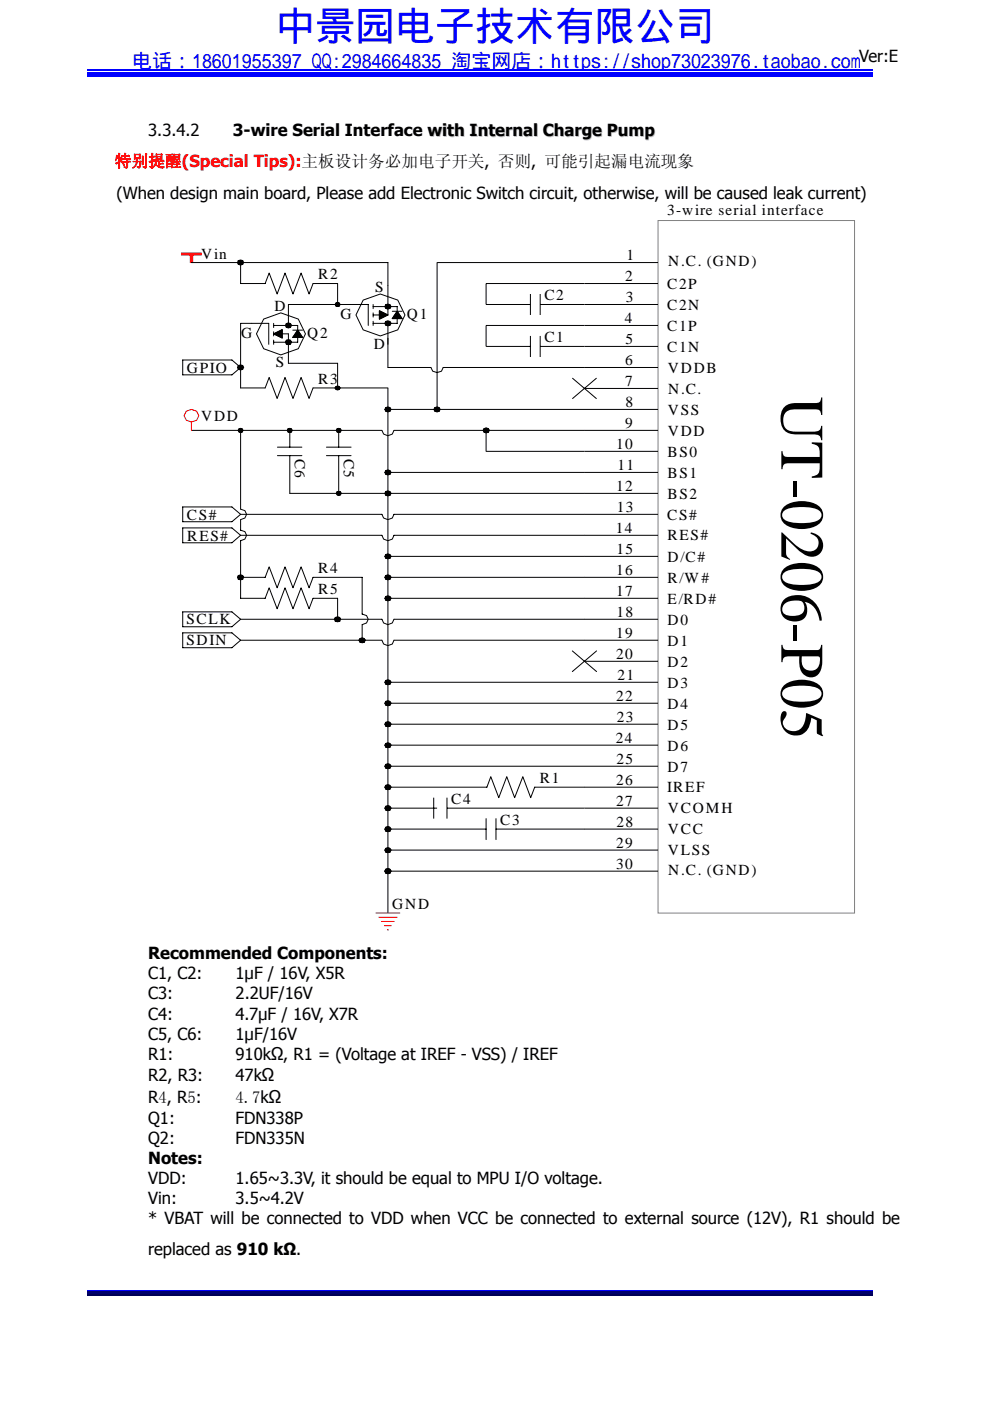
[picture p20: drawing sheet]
<svg xmlns="http://www.w3.org/2000/svg" width="210mm" height="297mm" viewBox="0 0 210 297" stroke-linecap="round" stroke-linejoin="round" font-family="sans-serif">
<defs><g id="words">
<text font-size="13.1" x="165.7" y="84.1" transform="rotate(90 165.7 84.1)">UT-0206-P05</text>
<text font-size="8.5" fill="#00f" x="58.4" y="8.5">中景园电子技术有限公司</text>
<text font-size="4.2" fill="#00f" x="28" y="14.3">电话：18601955397 QQ:2984664835 淘宝网店：https://shop73023976.taobao.com</text>
<g font-size="3.5">
<text x="182.2" y="13.2">Ver:E</text>
<text x="31.4" y="28.9">3.3.4.2</text>
<text x="49.4" y="28.9">3-wire Serial Interface with Internal Charge Pump</text>
<text x="24.7" y="42.2">(When design main board, Please add Electronic Switch circuit, otherwise, will be caused leak current)</text>
<text x="31.4" y="203.4">Recommended Components:</text>
<text x="31.4" y="207.6">C1, C2:</text>
<text x="50" y="207.6">1μF / 16V, X5R</text>
<text x="31.4" y="211.9">C3:</text>
<text x="50" y="211.9">2.2UF/16V</text>
<text x="31.4" y="216.2">C4:</text>
<text x="31.4" y="220.4">C5, C6:</text>
<text x="50" y="216.2">4.7μF / 16V, X7R</text>
<text x="50" y="220.4">1μF/16V</text>
<text x="31.4" y="224.8">R1:</text>
<text x="50" y="224.8">910kΩ, R1 = (Voltage at IREF - VSS) / IREF</text>
<text x="31.4" y="229.3">R2, R3:</text>
<text x="31.4" y="233.8">R4, R5:</text>
<text x="50" y="229.3">47kΩ</text>
<text x="50" y="233.8">4.7kΩ</text>
<text x="31.4" y="238.3">Q1:</text>
<text x="50" y="238.3">FDN338P</text>
<text x="31.4" y="242.6">Q2:</text>
<text x="50" y="242.6">FDN335N</text>
<text x="31.4" y="246.8">Notes:</text>
<text x="31.4" y="251.1">VDD:</text>
<text x="50" y="251.1">1.65~3.3V, it should be equal to MPU I/O voltage.</text>
<text x="31.4" y="255.4">Vin:</text>
<text x="50" y="255.4">3.5~4.2V</text>
<text x="31.4" y="259.6">* VBAT will be connected to VDD when VCC be connected to external source (12V), R1 should be</text>
<text x="31.4" y="266">replaced as 910 kΩ.</text>
</g>
<text font-size="3.5" fill="#f00" x="24.4" y="35.3">特别提醒(Special Tips):主板设计务必加电子开关, 否则, 可能引起漏电流现象</text>
<g font-size="3.3">
<text x="141.5" y="45.7">3-wire serial interface</text>
<text x="42.7" y="55">Vin</text>
<text x="67.5" y="59.2">R2</text>
<text x="132.6" y="59.7">2</text>
<text x="132.9" y="55.2">1</text>
<text x="141.7" y="56.5">N.C. (GND)</text>
<text x="58.2" y="65.9">D</text>
<text x="79.6" y="61.8">S</text>
<text x="115.5" y="63.6">C2</text>
<text x="132.8" y="64.1">3</text>
<text x="141.5" y="61.2">C2P</text>
<text x="141.5" y="65.7">C2N</text>
<text x="51.1" y="71.7">G</text>
<text x="65.2" y="71.6">Q2</text>
<text x="72.2" y="67.7">G</text>
<text x="86.3" y="67.6">Q1</text>
<text x="132.5" y="68.6">4</text>
<text x="141.5" y="70.1">C1P</text>
<text x="58.5" y="77.9">S</text>
<text x="79.3" y="73.9">D</text>
<text x="115.5" y="72.5">C1</text>
<text x="132.6" y="77.4">6</text>
<text x="132.7" y="73">5</text>
<text x="141.5" y="74.5">C1N</text>
<text x="39.6" y="79">GPIO</text>
<text x="67.5" y="81.3">R3</text>
<text x="132.6" y="81.9">7</text>
<text x="141.6" y="79">VDDB</text>
<text x="141.7" y="83.5">N.C.</text>
<text x="42.7" y="89.2">VDD</text>
<text x="132.7" y="86.3">8</text>
<text x="141.6" y="87.9">VSS</text>
<text x="130.7" y="95.2">10</text>
<text x="132.6" y="90.8">9</text>
<text x="141.6" y="92.3">VDD</text>
<text x="62.5" y="97.4" transform="rotate(90 62.5 97.4)">C6</text>
<text x="72.9" y="97.4" transform="rotate(90 72.9 97.4)">C5</text>
<text x="131" y="99.7">11</text>
<text x="141.6" y="96.8">BS0</text>
<text x="141.6" y="101.2">BS1</text>
<text x="130.7" y="104.2">12</text>
<text x="141.6" y="105.7">BS2</text>
<text x="39.6" y="110.1">CS#</text>
<text x="130.6" y="113.1">14</text>
<text x="130.8" y="108.6">13</text>
<text x="141.5" y="110.1">CS#</text>
<text x="39.7" y="114.6">RES#</text>
<text x="130.7" y="117.5">15</text>
<text x="141.6" y="119.1">D/C#</text>
<text x="141.6" y="114.6">RES#</text>
<text x="67.5" y="125.9">R5</text>
<text x="67.5" y="121.5">R4</text>
<text x="130.7" y="121.9">16</text>
<text x="141.6" y="123.5">R/W#</text>
<text x="130.7" y="126.4">17</text>
<text x="130.7" y="130.8">18</text>
<text x="141.6" y="128">E/RD#</text>
<text x="39.6" y="136.8">SDIN</text>
<text x="39.6" y="132.4">SCLK</text>
<text x="130.7" y="135.3">19</text>
<text x="141.6" y="132.4">D0</text>
<text x="141.6" y="136.9">D1</text>
<text x="130.7" y="139.7">20</text>
<text x="141.6" y="141.3">D2</text>
<text x="130.7" y="148.7">22</text>
<text x="131" y="144.2">21</text>
<text x="141.6" y="145.8">D3</text>
<text x="130.8" y="153.1">23</text>
<text x="141.6" y="154.7">D5</text>
<text x="141.6" y="150.2">D4</text>
<text x="130.6" y="157.6">24</text>
<text x="141.6" y="159.1">D6</text>
<text x="114.5" y="166">R1</text>
<text x="130.7" y="166.5">26</text>
<text x="130.7" y="162">25</text>
<text x="141.6" y="163.6">D7</text>
<text x="95.7" y="170.4">C4</text>
<text x="130.7" y="170.9">27</text>
<text x="141.5" y="168">IREF</text>
<text x="141.6" y="172.4">VCOMH</text>
<text x="106.1" y="174.9">C3</text>
<text x="130.7" y="179.8">29</text>
<text x="130.7" y="175.3">28</text>
<text x="141.6" y="176.9">VCC</text>
<text x="130.7" y="184.3">30</text>
<text x="141.6" y="181.3">VLSS</text>
<text x="141.7" y="185.5">N.C. (GND)</text>
<text x="83.2" y="192.7">GND</text>
</g>
</g></defs>
<path d="M18.6 16.1h166.5" fill="none" stroke="#00f" stroke-width=".25"/>
<path d="M18.6 15.2h166.5v.5h-166.5z" fill="#00f"/>
<path d="M18.6 14.8h166.5M18.6 273.6h166.5" fill="none" stroke="#00f" stroke-width=".25"/>
<path d="M18.6 273.7h166.5v.8h-166.5z" fill="#00006b"/>
<path d="M18.6 274.7h166.5" fill="none" stroke="#005" stroke-width=".25"/>
<path d="M139.6 46.8h41.7v146.8h-41.7z" fill="none" stroke="#808080" stroke-width=".21"/>
<g fill="none" stroke="#000" stroke-width=".21">
<path d="M139.6 55.7h-46.9v31.1M82.3 77.9h9.1l.4 .8 .9 .3 .9-.3 .4-.8h45.6M112.5 62.3v4.5M112.5 71.2v4.5M114.6 73.4h25M114.6 64.6h25M114.6 62.3v4.5M114.6 71.2v4.5M139.6 69h-36.5v4.4h9.4M139.6 60.1h-36.5v4.5h9.4M40.6 91.2h40.4l.4 .8 .9 .4 .9-.4 .4-.8h56M58.8 94.8h5.2"/>
<path d="M58.8 96.6h5.2M60.9 91.2l.9 .4h-.7zM60.9 91.2h1.1l-.2 .4zM61.1 91l.4-.2 .3 .2zM61.1 91l.9 .2h-1.1zM61.1 91h.7l.2 .2zM61.1 91.6h.7l-.3 .1zM61.5 96.6v8h78.1M61.5 91.2v3.6M69.2 94.8h5.3M69.2 96.6h5.3M71.8 91.2v3.6"/>
<path d="M71.8 96.6v8M82.3 86.8h57.3M82.3 82.3v111.3M92 86.8l1.2 .4h-1zM92 86.8h1.3l-.1 .4zM92.2 86.4l.5-.1 .5 .1zM92.2 86.4l1.1 .4h-1.3zM92.2 86.4h1l.1 .4zM92.2 87.2h1l-.5 .2zM103.1 95.7h36.5M121.4 80.2l5.1 4.3M124 82.4h15.6"/>
<path d="M126.5 80.2l-5.1 4.3M51 109.1h30l.4 .7 .9 .4 .9-.4 .4-.7h56M51 113.5h30l.4 .8 .9 .3 .9-.3 .4-.8h56M71.3 104.6l.9 .3h-.7zM71.3 104.6h1.1l-.2 .3zM71.5 104.3l.3-.1 .4 .1zM71.5 104.3l.9 .3h-1.1zM71.5 104.3h.7l.2 .3zM71.5 104.9h.7l-.4 .2zM82.3 100.2h57.3M82.3 118h57.3M82.3 122.4h57.3"/>
<path d="M82.3 126.9h57.3M124 131.3h15.6M124 135.7h15.6M82.3 144.7h57.3M82.3 149.1h57.3M82.3 153.5h57.3M82.3 158h57.3M124 140.2h15.6M81.6 175.8l1.1 .4h-.9zM81.6 175.8h1.3l-.2 .4zM81.6 171.3l1.1 .4h-.9zM81.6 171.3h1.3l-.2 .4z"/>
<path d="M81.6 166.9l1.1 .4h-.9zM81.6 166.9h1.3l-.2 .4zM81.8 179.9l.5-.2 .4 .2zM81.8 179.9l1.1 .3h-1.3zM81.8 179.9h.9l.2 .3zM81.8 175.4l.5-.2 .4 .2zM81.8 175.4l1.1 .4h-1.3zM81.8 175.4h.9l.2 .4zM81.8 176.2h.9l-.4 .1zM81.8 171l.5-.2 .4 .2zM81.8 171l1.1 .3h-1.3zM81.8 171h.9l.2 .3z"/>
<path d="M81.8 171.7h.9l-.4 .2zM81.8 166.5l.5-.2 .4 .2zM81.8 166.5l1.1 .4h-1.3zM81.8 166.5h.9l.2 .4zM81.8 167.3h.9l-.4 .1zM82.3 166.9h21l.8-2.2 1.7 4.4 1.7-4.4 1.7 4.4 1.7-4.4 1.7 4.4 .8-2.2h26.2M82.3 171.3h10.4M82.3 162.5h57.3M82.3 175.8h20.8M92 169.1v4.5M94.8 169.1v4.5M94.8 171.3h44.8"/>
<path d="M103.1 173.6v4.4M105.2 175.8h34.4M105.2 173.6v4.4M81.6 184.7l1.1 .4h-.9zM81.6 184.7h1.3l-.2 .4zM81.6 180.2l1.1 .5h-.9zM81.6 180.2h1.3l-.2 .5zM81.8 184.3l.5-.2 .4 .2 .2 .4-.2 .4-.4 .2-.5-.2-.2-.4zM81.8 184.3l.5-.2 .4 .2zM81.8 184.3l1.1 .4h-1.3zM81.8 184.3h.9l.2 .4zM81.8 185.1h.9l-.4 .2z"/>
<path d="M81.8 180.7h.9l-.4 .1zM82.3 180.2h57.3M82.3 184.7h57.3"/>
</g>
<path d="M39.5 87.2l1.1-.4 1.1 .4 .5 .9-.5 1-1.1 .4-1.1-.4-.5-1zM40.6 89.5v1.7M79.7 193.6h5.2M80.3 194.5h4M80.9 195.4h2.8M81.5 196.3h1.6M82.1 197.1h.4" fill="none" stroke="#f00" stroke-width=".21"/>
<g fill="#000">
<path d="M60.9 91.2l.9 .4h-.7zM60.9 91.2h1.1l-.2 .4zM61.1 91l.9 .2h-1.1zM61.1 91h.7l.2 .2zM61.1 91.6h.7l-.3 .1zM61.1 91l.4-.2 .3 .2zM92 86.8l1.2 .4h-1zM92 86.8h1.3l-.1 .4zM92.2 86.4l1.1 .4h-1.3zM92.2 86.4h1l.1 .4zM92.2 87.2h1l-.5 .2zM92.2 86.4l.5-.1 .5 .1z"/>
<path d="M71.3 104.6l.9 .3h-.7zM71.3 104.6h1.1l-.2 .3zM71.5 104.3l.9 .3h-1.1zM71.5 104.3h.7l.2 .3zM71.5 104.9h.7l-.4 .2zM71.5 104.3l.3-.1 .4 .1zM81.6 175.8l1.1 .4h-.9zM81.6 175.8h1.3l-.2 .4zM81.6 171.3l1.1 .4h-.9zM81.6 171.3h1.3l-.2 .4zM81.6 166.9l1.1 .4h-.9zM81.6 166.9h1.3l-.2 .4z"/>
<path d="M81.8 179.9l1.1 .3h-1.3zM81.8 179.9h.9l.2 .3zM81.8 175.4l1.1 .4h-1.3zM81.8 175.4h.9l.2 .4zM81.8 176.2h.9l-.4 .1zM81.8 171l1.1 .3h-1.3zM81.8 171h.9l.2 .3zM81.8 171.7h.9l-.4 .2zM81.8 166.5l1.1 .4h-1.3zM81.8 166.5h.9l.2 .4zM81.8 167.3h.9l-.4 .1zM81.8 179.9l.5-.2 .4 .2z"/>
<path d="M81.8 175.4l.5-.2 .4 .2zM81.8 171l.5-.2 .4 .2zM81.8 166.5l.5-.2 .4 .2zM81.6 184.7l1.1 .4h-.9zM81.6 184.7h1.3l-.2 .4zM81.6 180.2l1.1 .5h-.9zM81.6 180.2h1.3l-.2 .5zM81.8 184.3l1.1 .4h-1.3zM81.8 184.3h.9l.2 .4zM81.8 185.1h.9l-.4 .2zM81.8 180.7h.9l-.4 .1zM81.8 184.3l.5-.2 .4 .2z"/>
</g>
<g fill="#f00">
<path d="M40.4 53.9l.5 1.8h-.5z"/>
<path d="M40.4 53.9h.5v1.8z"/>
</g>
<path d="M38.5 53.6h4.2v.5h-4.2zM40.4 53.9h.5v1.8h-.5z" fill="none" stroke="#f00" stroke-width=".21"/>
<path d="M38.5 53.9h4.2" fill="none" stroke="#f00" stroke-width=".44"/>
<g fill="#000">
<path d="M50.4 55.7l1.1 .3h-1zM50.4 55.7h1.3l-.2 .3zM50.5 55.2l1.2 .5h-1.3zM50.5 55.2h1l.2 .5zM50.5 56h1l-.5 .2zM50.5 55.2l.5-.1 .5 .1zM50.4 77.9l1.1 .4h-1zM50.4 77.9h1.3l-.2 .4zM50.5 77.5l1.2 .4h-1.3zM50.5 77.5h1l.2 .4zM50.5 78.3h1l-.5 .2zM50.5 77.5l.5-.1 .5 .1z"/>
<path d="M58 70.8h1.9v.9zM58 70.8l1.9-.9v.9zM60.5 69l1.1 .4h-.9zM60.5 69h1.3l-.2 .4zM60.5 72.6l1.1 .3h-.9zM60.5 72.6h1.3l-.2 .3zM60.7 68.6l1.1 .4h-1.3zM60.7 68.6h.9l.2 .4zM60.7 69.4h.9l-.4 .2zM60.7 72.2l1.1 .4h-1.3zM60.7 72.2h.9l.2 .4zM60.7 72.9h.9l-.4 .2z"/>
<path d="M60.7 68.6l.5-.1 .4 .1zM60.7 72.2l.5-.2 .4 .2zM63.1 70l1.1 1.5h-2.1zM71.1 64.6l.9 .3h-.8zM71.1 64.6h1l-.1 .3zM71.2 64.3l.9 .3h-1zM71.2 64.3h.8l.1 .3zM71.2 64.9h.8l-.4 .1zM71.2 64.3l.4-.2 .4 .2zM80.5 65.9l1.8 .9h-1.8zM80.5 66.8h1.8l-1.8 .9zM81.6 65l1.1 .4h-.9z"/>
<path d="M81.6 65h1.3l-.2 .4zM81.6 68.6l1.1 .3h-.9zM81.6 68.6h1.3l-.2 .3zM81.8 64.6l1.1 .4h-1.3zM81.8 64.6h.9l.2 .4zM81.8 65.4h.9l-.4 .2zM81.8 68.2l1.1 .4h-1.3zM81.8 68.2h.9l.2 .4zM81.8 68.9h.9l-.4 .2zM81.8 64.6l.5-.1 .4 .1zM81.8 68.2l.5-.2 .4 .2zM84.2 66l1.1 1.5h-2.1z"/>
<path d="M50.5 91.2l.9 .4h-.7zM50.5 91.2h1l-.1 .4zM50.7 91l.8 .2h-1zM50.7 91h.7l.1 .2zM50.7 91.6h.7l-.4 .1zM50.7 91l.3-.2 .4 .2zM71.1 82.3l.9 .3h-.8zM71.1 82.3h1l-.1 .3zM71.2 82l.9 .3h-1zM71.2 82h.8l.1 .3zM71.2 82.6h.8l-.4 .1zM71.3 91.2l.9 .4h-.7z"/>
<path d="M71.3 91.2h1.1l-.2 .4zM71.5 91l.9 .2h-1.1zM71.5 91h.7l.2 .2zM71.5 91.6h.7l-.4 .1zM71.2 82l.4-.2 .4 .2zM71.5 91l.3-.2 .4 .2zM81.6 86.8l1.1 .4h-.9zM81.6 86.8h1.3l-.2 .4zM81.8 86.4l1.1 .4h-1.3zM81.8 86.4h.9l.2 .4zM81.8 87.2h.9l-.4 .2zM81.8 99.8l1.1 .4h-1.3z"/>
<path d="M81.8 99.8h.9l.2 .4zM81.8 86.4l.5-.1 .4 .1zM81.8 99.8l.5-.2 .4 .2zM102.5 91.2l1.1 .4h-.9zM102.5 91.2h1.3l-.2 .4zM102.7 90.9l1.1 .3h-1.3zM102.7 90.9h.9l.2 .3zM102.7 91.6h.9l-.5 .2zM102.7 90.9l.4-.2 .5 .2zM81.6 100.2l1.1 .4h-.9zM81.6 100.2h1.3l-.2 .4zM81.6 104.6l1.1 .4h-.9z"/>
<path d="M81.6 104.6h1.3l-.2 .4zM81.6 118l1.1 .4h-.9zM81.6 118h1.3l-.2 .4zM81.8 100.6h.9l-.4 .1zM81.8 104.2l1.1 .4h-1.3zM81.8 104.2h.9l.2 .4zM81.8 105h.9l-.4 .2zM81.8 117.6l1.1 .4h-1.3zM81.8 117.6h.9l.2 .4zM81.8 118.4h.9l-.4 .1zM81.8 104.2l.5-.1 .4 .1zM81.8 117.6l.5-.2 .4 .2z"/>
<path d="M50.4 122.4l1.1 .4h-1zM50.4 122.4h1.3l-.2 .4zM50.5 122l1.2 .4h-1.3zM50.5 122h1l.2 .4zM50.5 122.8h1l-.5 .2zM50.5 122l.5-.1 .5 .1zM70.9 131.3l1.2 .4h-1zM70.9 131.3h1.3l-.1 .4zM71.1 130.9l1.1 .4h-1.3zM71.1 130.9h1l.1 .4zM71.1 131.7h1l-.5 .1zM71.1 130.9l.5-.2 .5 .2z"/>
<path d="M76.1 135.7l1.2 .5h-1zM76.1 135.7h1.4l-.2 .5zM76.3 135.4l1.2 .3h-1.4zM76.3 135.4h1l.2 .3zM76.3 136.2h1l-.5 .1zM76.3 135.4l.5-.2 .5 .2zM81.6 122.4l1.1 .4h-.9zM81.6 122.4h1.3l-.2 .4zM81.6 126.9l1.1 .4h-.9zM81.6 126.9h1.3l-.2 .4zM81.8 122l1.1 .4h-1.3zM81.8 122h.9l.2 .4z"/>
<path d="M81.8 122.8h.9l-.4 .2zM81.8 126.5l1.1 .4h-1.3zM81.8 126.5h.9l.2 .4zM81.8 127.3h.9l-.4 .1zM81.8 122l.5-.1 .4 .1zM81.8 126.5l.5-.2 .4 .2zM81.6 158l1.1 .4h-.9zM81.6 158h1.3l-.2 .4zM81.6 153.5l1.1 .5h-.9zM81.6 153.5h1.3l-.2 .5zM81.6 149.1l1.1 .4h-.9zM81.6 149.1h1.3l-.2 .4z"/>
<path d="M81.6 144.7l1.1 .4h-.9zM81.6 144.7h1.3l-.2 .4zM81.8 157.6l1.1 .4h-1.3zM81.8 157.6h.9l.2 .4zM81.8 158.4h.9l-.4 .1zM81.8 153.2l1.1 .3h-1.3zM81.8 153.2h.9l.2 .3zM81.8 154h.9l-.4 .1zM81.8 148.7l1.1 .4h-1.3zM81.8 148.7h.9l.2 .4zM81.8 149.5h.9l-.4 .1zM81.8 144.3l1.1 .4h-1.3z"/>
<path d="M81.8 144.3h.9l.2 .4zM81.8 145.1h.9l-.4 .1zM81.8 157.6l.5-.1 .4 .1zM81.8 153.2l.5-.2 .4 .2zM81.8 148.7l.5-.2 .4 .2zM81.8 144.3l.5-.2 .4 .2zM81.6 162.5l1.1 .4h-.9zM81.6 162.5h1.3l-.2 .4zM81.8 162.1l1.1 .4h-1.3zM81.8 162.1h.9l.2 .4zM81.8 162.9h.9l-.4 .1zM81.8 162.1l.5-.2 .4 .2z"/>
</g>
<g fill="none" stroke="#000" stroke-width=".21">
<path d="M40.6 55.7h41.7v11.1M50.4 55.7l1.1 .3h-1zM50.4 55.7h1.3l-.2 .3zM50.5 55.2l.5-.1 .5 .1zM50.5 55.2l1.2 .5h-1.3zM50.5 55.2h1l.2 .5zM50.5 56h1l-.5 .2zM51 55.7v4.4h5.2l.9-2.2 1.7 4.4 1.7-4.4 1.6 4.4 1.8-4.4 1.7 4.4 .8-2.2h5.2v4.5M38.8 76.3h10.4l1.8 1.6-1.8 1.6h-10.4zM50.4 77.9l1.1 .4h-1zM50.4 77.9h1.3l-.2 .4zM50.5 77.5l.5-.1 .5 .1z"/>
<path d="M50.5 77.5l1.2 .4h-1.3zM50.5 77.5h1l.2 .4zM50.5 78.3h1l-.5 .2zM55.9 67.6l3.7-1.3 3.7 1.3 1.5 3.2-1.5 3.1-3.7 1.3-3.7-1.3-1.5-3.1zM57 73v-4.4h-6v13.7h5.2l.9-2.3 1.7 4.5 1.7-4.5 1.6 4.5 1.8-4.5 1.7 4.5 .8-2.2h15.9M58 70.8l1.9-.9v1.8zM58 68.6v.8M58 70.3v.9M58 72.1v.9M58 70.8h3.2v6.2h10.4v5.3M58 69h5.1v1M58 70.8l1.9-.9v.9z"/>
<path d="M58 70.8h1.9v.9zM60.5 69l1.1 .4h-.9zM60.5 69h1.3l-.2 .4zM60.5 72.6l1.1 .3h-.9zM60.5 72.6h1.3l-.2 .3zM60.7 68.6l.5-.1 .4 .1zM60.7 68.6l1.1 .4h-1.3zM60.7 68.6h.9l.2 .4zM60.7 69.4h.9l-.4 .2zM60.7 72.2l.5-.2 .4 .2zM60.7 72.2l1.1 .4h-1.3zM60.7 72.2h.9l.2 .4z"/>
<path d="M60.7 72.9h.9l-.4 .2zM61.2 69v-4.4h16.9v4.4M62.1 71.5h2.1M62.1 70h2.1M62.1 71.5h2.1zM63.1 70l1.1 1.5h-2.1zM63.1 71.5v1.1h-5.1M71.1 64.6l.9 .3h-.8zM71.1 64.6h1l-.1 .3zM71.2 64.3l.4-.2 .4 .2zM71.2 64.3l.9 .3h-1zM71.2 64.3h.8l.1 .3z"/>
<path d="M71.2 64.9h.8l-.4 .1zM77 63.6l3.7-1.3 3.7 1.3 1.5 3.2-1.5 3.1-3.7 1.3-3.7-1.3-1.5-3.1zM79.1 64.6v.8M79.1 66.3v.9M79.1 68.1v.9M79.1 65h5.1v1M79.1 66.8h2.7M80.5 65.9l1.8 .9-1.8 .9zM80.5 65.9l1.8 .9h-1.8zM80.5 66.8h1.8l-1.8 .9zM81.6 65l1.1 .4h-.9zM81.6 65h1.3l-.2 .4z"/>
<path d="M81.6 68.6l1.1 .3h-.9zM81.6 68.6h1.3l-.2 .3zM81.8 64.6l.5-.1 .4 .1zM81.8 64.6l1.1 .4h-1.3zM81.8 64.6h.9l.2 .4zM81.8 65.4h.9l-.4 .2zM81.8 68.2l.5-.2 .4 .2zM81.8 68.2l1.1 .4h-1.3zM81.8 68.2h.9l.2 .4zM81.8 68.9h.9l-.4 .2zM82.3 68.6v9.3M83.2 67.5h2.1"/>
<path d="M83.2 66h2.1M83.2 67.5h2.1zM84.2 66l1.1 1.5h-2.1zM84.2 67.5v1.1h-5.1M50.5 91.2l.9 .4h-.7zM50.5 91.2h1l-.1 .4zM50.7 91l.3-.2 .4 .2zM50.7 91l.8 .2h-1zM50.7 91h.7l.1 .2zM50.7 91.6h.7l-.4 .1zM51 91.2v16.7l.9 .4 .4 .8-.4 .7-.9 .4v2.2l.9 .3 .4 .8-.4 .8-.9 .3v12.3h5.2l.9-2.3 1.7 4.5 1.7-4.5 1.6 4.5 1.8-4.5 1.7 4.5 .8-2.2h5.2v4.4M71.1 82.3l.9 .3h-.8z"/>
<path d="M71.1 82.3h1l-.1 .3zM71.2 82l.4-.2 .4 .2zM71.2 82l.9 .3h-1zM71.2 82h.8l.1 .3zM71.2 82.6h.8l-.4 .1zM71.3 91.2l.9 .4h-.7zM71.3 91.2h1.1l-.2 .4zM71.5 91l.3-.2 .4 .2zM71.5 91l.9 .2h-1.1zM71.5 91h.7l.2 .2zM71.5 91.6h.7l-.4 .1zM81.6 86.8l1.1 .4h-.9z"/>
<path d="M81.6 86.8h1.3l-.2 .4zM81.8 86.4l.5-.1 .4 .1zM81.8 86.4l1.1 .4h-1.3zM81.8 86.4h.9l.2 .4zM81.8 87.2h.9l-.4 .2zM81.8 99.8l.5-.2 .4 .2zM81.8 99.8l1.1 .4h-1.3zM81.8 99.8h.9l.2 .4zM102.5 91.2l1.1 .4h-.9zM102.5 91.2h1.3l-.2 .4zM102.7 90.9l.4-.2 .5 .2zM102.7 90.9l1.1 .3h-1.3z"/>
<path d="M102.7 90.9h.9l.2 .3zM102.7 91.6h.9l-.5 .2zM103.1 91.2v4.5M38.8 111.9h10.4l1.8 1.6-1.8 1.6h-10.4zM38.8 107.5h10.4l1.8 1.6-1.8 1.5h-10.4zM81.6 100.2l1.1 .4h-.9zM81.6 100.2h1.3l-.2 .4zM81.6 104.6l1.1 .4h-.9zM81.6 104.6h1.3l-.2 .4zM81.6 118l1.1 .4h-.9zM81.6 118h1.3l-.2 .4zM81.8 100.6h.9l-.4 .1z"/>
<path d="M81.8 104.2l.5-.1 .4 .1zM81.8 104.2l1.1 .4h-1.3zM81.8 104.2h.9l.2 .4zM81.8 105h.9l-.4 .2zM81.8 117.6l.5-.2 .4 .2zM81.8 117.6l1.1 .4h-1.3zM81.8 117.6h.9l.2 .4zM81.8 118.4h.9l-.4 .1zM38.8 129.7h10.4l1.8 1.6-1.8 1.6h-10.4zM38.8 134.2h10.4l1.8 1.5-1.8 1.6h-10.4zM50.4 122.4l1.1 .4h-1zM50.4 122.4h1.3l-.2 .4z"/>
<path d="M50.5 122l.5-.1 .5 .1zM50.5 122l1.2 .4h-1.3zM50.5 122h1l.2 .4zM50.5 122.8h1l-.5 .2zM51 131.3h30l.4 .8 .9 .3 .9-.3 .4-.8h40.4M51 135.7h30l.4 .8 .9 .4 .9-.4 .4-.8h40.4M51 122.4h5.2l.9-2.2 1.7 4.4 1.7-4.4 1.6 4.4 1.8-4.4 1.7 4.4 .8-2.2h10.4v7.8l.9 .3 .4 .8-.4 .8-.9 .3v3.3M70.9 131.3l1.2 .4h-1zM70.9 131.3h1.3l-.1 .4zM71.1 130.9l.5-.2 .5 .2zM71.1 130.9l1.1 .4h-1.3zM71.1 130.9h1l.1 .4z"/>
<path d="M71.1 131.7h1l-.5 .1zM76.1 135.7l1.2 .5h-1zM76.1 135.7h1.4l-.2 .5zM76.3 135.4l.5-.2 .5 .2zM76.3 135.4l1.2 .3h-1.4zM76.3 135.4h1l.2 .3zM76.3 136.2h1l-.5 .1zM81.6 122.4l1.1 .4h-.9zM81.6 122.4h1.3l-.2 .4zM81.6 126.9l1.1 .4h-.9zM81.6 126.9h1.3l-.2 .4zM81.8 122l.5-.1 .4 .1z"/>
<path d="M81.8 122l1.1 .4h-1.3zM81.8 122h.9l.2 .4zM81.8 122.8h.9l-.4 .2zM81.8 126.5l.5-.2 .4 .2zM81.8 126.5l1.1 .4h-1.3zM81.8 126.5h.9l.2 .4zM81.8 127.3h.9l-.4 .1zM121.4 138l5.1 4.4M126.5 138l-5.1 4.4M81.6 158l1.1 .4h-.9zM81.6 158h1.3l-.2 .4zM81.6 153.5l1.1 .5h-.9z"/>
<path d="M81.6 153.5h1.3l-.2 .5zM81.6 149.1l1.1 .4h-.9zM81.6 149.1h1.3l-.2 .4zM81.6 144.7l1.1 .4h-.9zM81.6 144.7h1.3l-.2 .4zM81.8 157.6l.5-.1 .4 .1zM81.8 157.6l1.1 .4h-1.3zM81.8 157.6h.9l.2 .4zM81.8 158.4h.9l-.4 .1zM81.8 153.2l.5-.2 .4 .2zM81.8 153.2l1.1 .3h-1.3zM81.8 153.2h.9l.2 .3z"/>
<path d="M81.8 154h.9l-.4 .1zM81.8 148.7l.5-.2 .4 .2zM81.8 148.7l1.1 .4h-1.3zM81.8 148.7h.9l.2 .4zM81.8 149.5h.9l-.4 .1zM81.8 144.3l.5-.2 .4 .2zM81.8 144.3l1.1 .4h-1.3zM81.8 144.3h.9l.2 .4zM81.8 145.1h.9l-.4 .1zM81.6 162.5l1.1 .4h-.9zM81.6 162.5h1.3l-.2 .4zM81.8 162.1l.5-.2 .4 .2z"/>
<path d="M81.8 162.1l1.1 .4h-1.3zM81.8 162.1h.9l.2 .4zM81.8 162.9h.9l-.4 .1z"/>
</g>
<use href="#words"/>
</svg>
